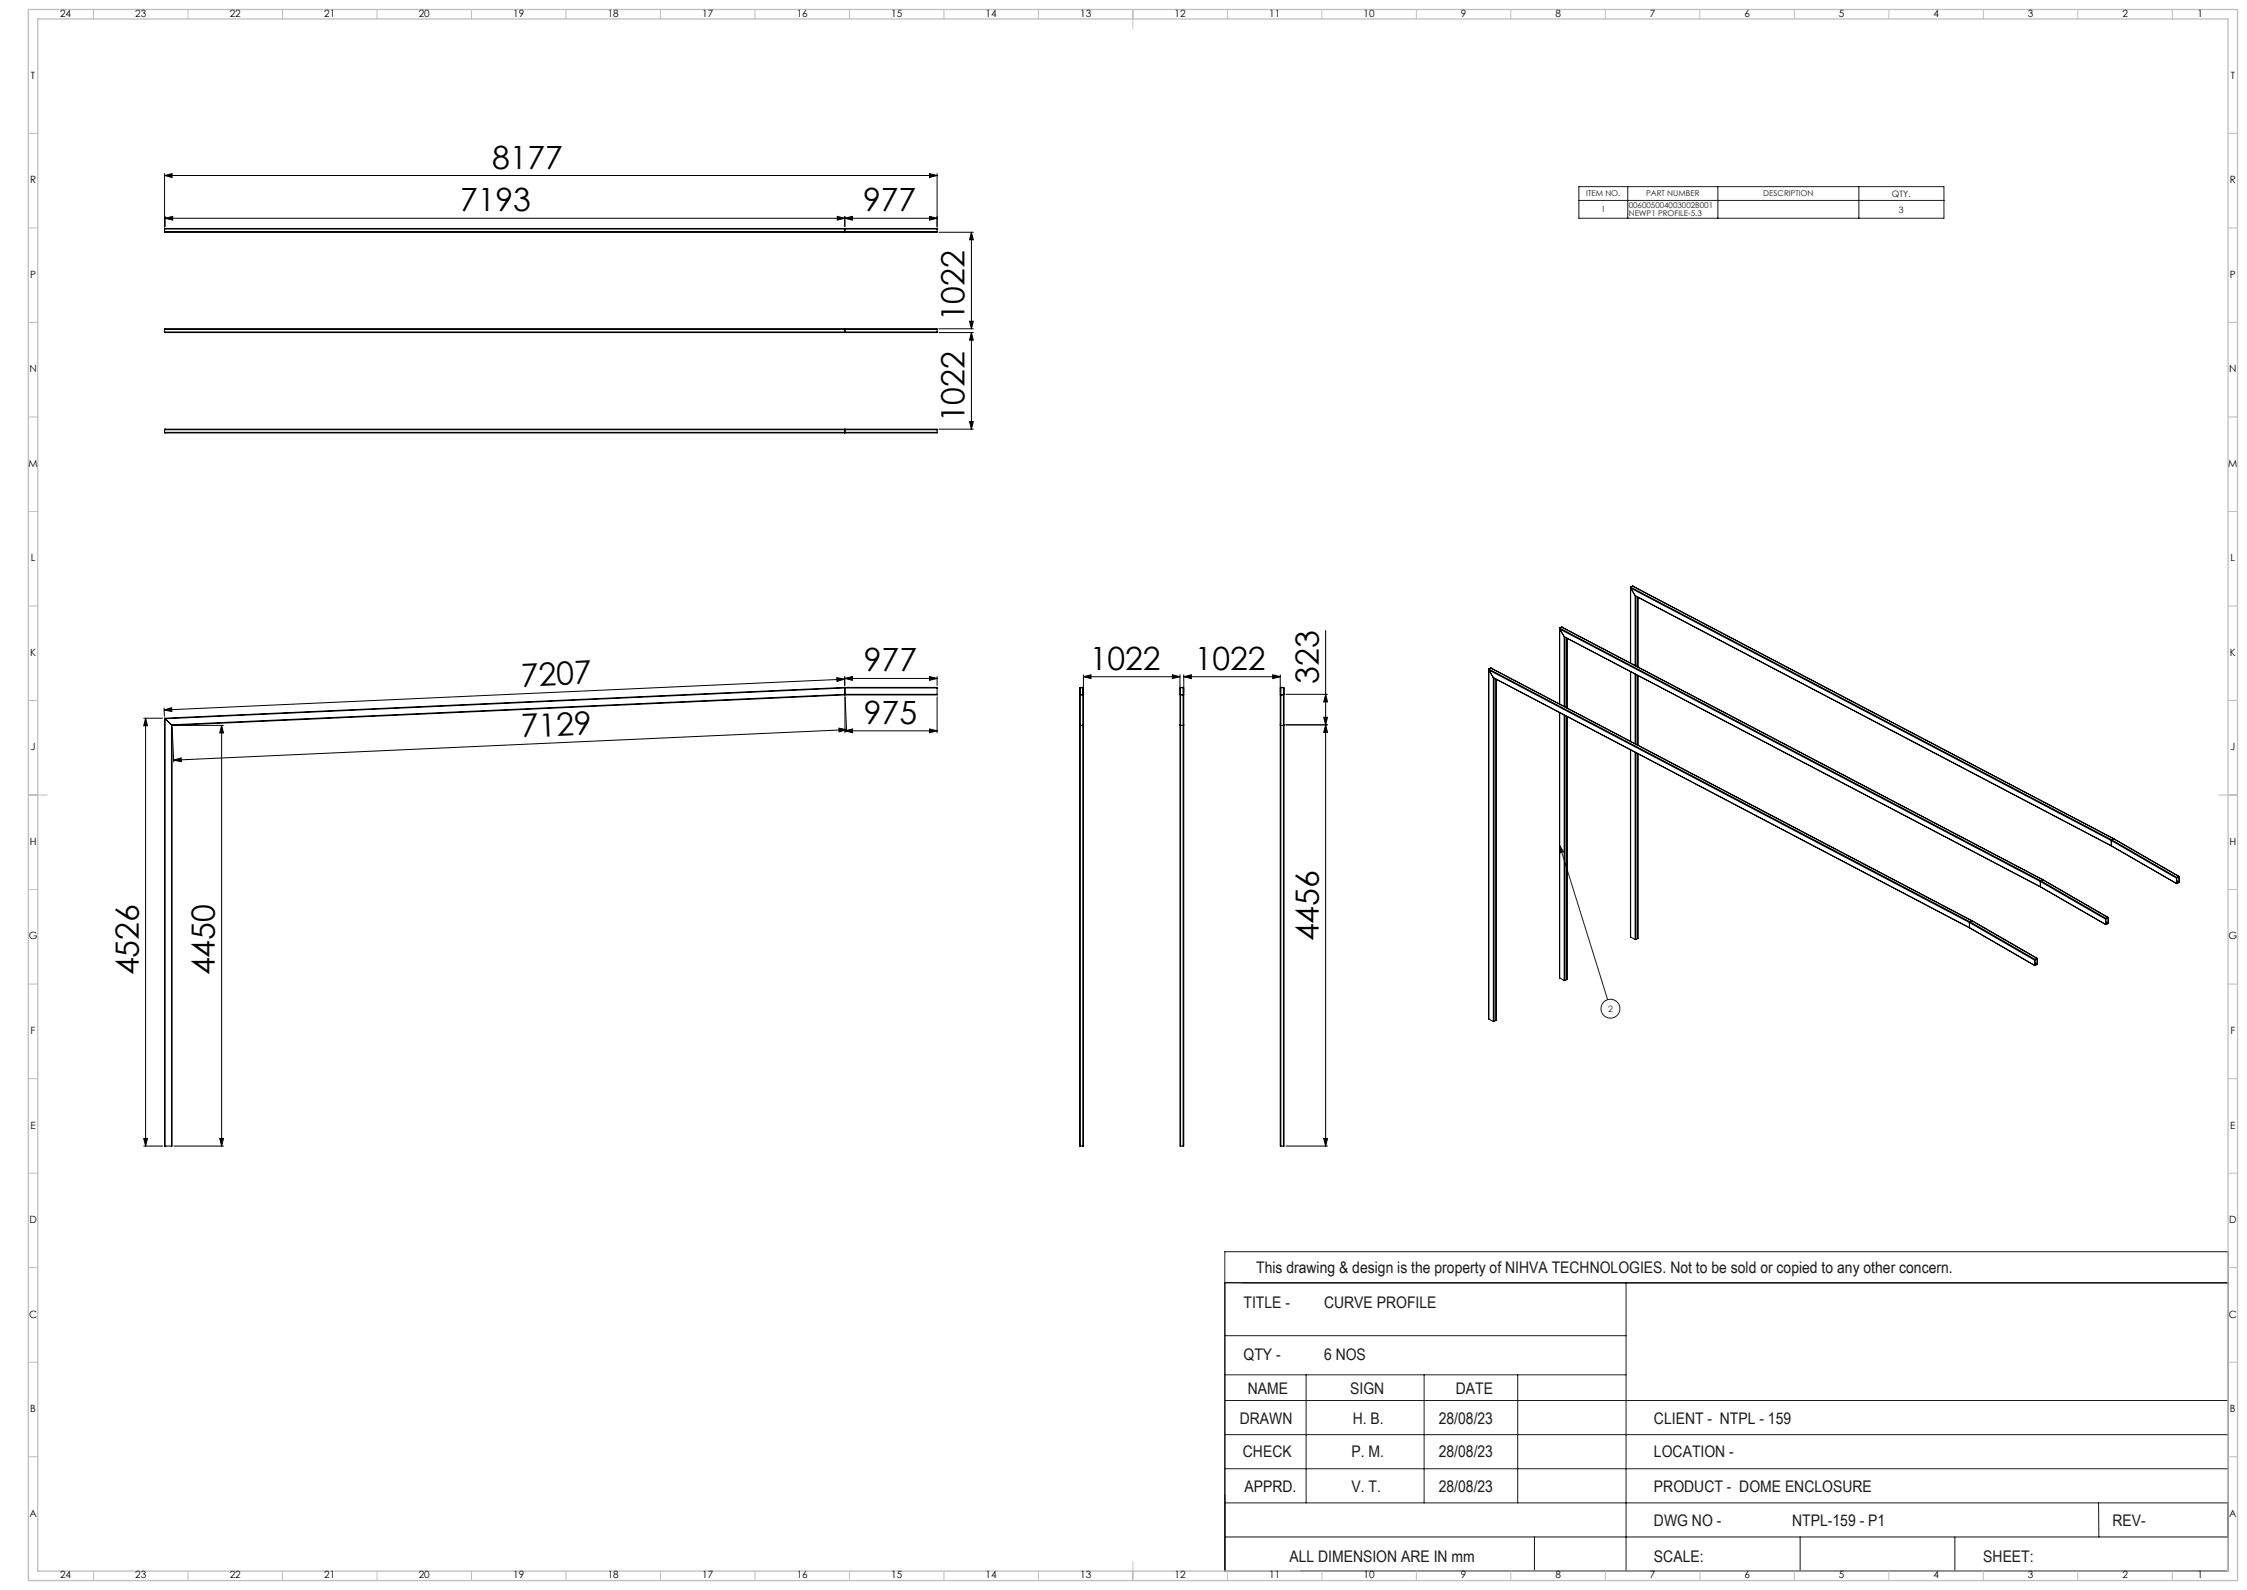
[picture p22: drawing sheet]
<svg xmlns="http://www.w3.org/2000/svg" width="1189mm" height="841mm" viewBox="0 0 1189 841" stroke-linecap="round" stroke-linejoin="round" font-family="sans-serif">
<defs><g id="words">
<g font-size="16.9">
<text x="260" y="89">8177</text>
<text x="243" y="112">7193</text>
<text x="457" y="112">977</text>
<text x="510" y="170" transform="rotate(-90 510 170)">1022</text>
<text x="510" y="223" transform="rotate(-90 510 223)">1022</text>
<text x="457" y="355">977</text>
<text x="577" y="354">1022</text>
<text x="632" y="354">1022</text>
<text x="276" y="363" transform="rotate(-3 276 363)">7207</text>
<text x="698" y="362" transform="rotate(-90 698 362)">323</text>
<text x="457" y="383">975</text>
<text x="276" y="390" transform="rotate(-3 276 390)">7129</text>
<text x="698" y="498" transform="rotate(-90 698 498)">4456</text>
<text x="73" y="516" transform="rotate(-90 73 516)">4526</text>
<text x="114" y="516" transform="rotate(-90 114 516)">4450</text>
</g>
<g font-size="8.5" fill="#191924">
<text x="665" y="674">This drawing &amp; design is the property of NIHVA TECHNOLOGIES. Not to be sold or copied to any other concern.</text>
<text x="658" y="692">TITLE -</text>
<text x="701" y="692">CURVE PROFILE</text>
<text x="658" y="719">QTY -</text>
<text x="701" y="719">6 NOS</text>
<text x="660" y="737">NAME</text>
<text x="714" y="737">SIGN</text>
<text x="770" y="737">DATE</text>
<text x="656" y="753">DRAWN</text>
<text x="716" y="753">H. B.</text>
<text x="761" y="753">28/08/23</text>
<text x="875" y="753">CLIENT - NTPL - 159</text>
<text x="658" y="771">CHECK</text>
<text x="715" y="771">P. M.</text>
<text x="761" y="771">28/08/23</text>
<text x="875" y="771">LOCATION -</text>
<text x="659" y="789">APPRD.</text>
<text x="715" y="789">V. T.</text>
<text x="761" y="789">28/08/23</text>
<text x="875" y="789">PRODUCT - DOME ENCLOSURE</text>
<text x="875" y="807">DWG NO -</text>
<text x="948" y="807">NTPL-159 - P1</text>
<text x="1118" y="807">REV-</text>
<text x="682" y="826">ALL DIMENSION ARE IN mm</text>
<text x="875" y="826">SCALE:</text>
<text x="1049" y="826">SHEET:</text>
</g>
<g font-size="5.3">
<text x="32" y="9">24</text>
<text x="72" y="9">23</text>
<text x="122" y="9">22</text>
<text x="172" y="9">21</text>
<text x="222" y="9">20</text>
<text x="272" y="9">19</text>
<text x="322" y="9">18</text>
<text x="372" y="9">17</text>
<text x="422" y="9">16</text>
<text x="472" y="9">15</text>
<text x="522" y="9">14</text>
<text x="572" y="9">13</text>
<text x="622" y="9">12</text>
<text x="672" y="9">11</text>
<text x="722" y="9">10</text>
<text x="773" y="9">9</text>
<text x="823" y="9">8</text>
<text x="873" y="9">7</text>
<text x="923" y="9">6</text>
<text x="973" y="9">5</text>
<text x="1023" y="9">4</text>
<text x="1073" y="9">3</text>
<text x="1123" y="9">2</text>
<text x="1163" y="9">1</text>
<text x="16" y="42">T</text>
<text x="1180" y="42">T</text>
<text x="16" y="97">R</text>
<text x="1180" y="97">R</text>
<text x="16" y="147">P</text>
<text x="1180" y="147">P</text>
<text x="16" y="197">N</text>
<text x="1180" y="197">N</text>
<text x="15" y="247">M</text>
<text x="1179" y="247">M</text>
<text x="16" y="297">L</text>
<text x="1180" y="297">L</text>
<text x="16" y="347">K</text>
<text x="1180" y="347">K</text>
<text x="16" y="397">J</text>
<text x="1180" y="397">J</text>
<text x="16" y="447">H</text>
<text x="1180" y="447">H</text>
<text x="15" y="497">G</text>
<text x="1179" y="497">G</text>
<text x="16" y="547">F</text>
<text x="1180" y="547">F</text>
<text x="16" y="597">E</text>
<text x="1180" y="597">E</text>
<text x="16" y="647">D</text>
<text x="1180" y="647">D</text>
<text x="15" y="697">C</text>
<text x="1179" y="697">C</text>
<text x="16" y="747">B</text>
<text x="1180" y="747">B</text>
<text x="16" y="802">A</text>
<text x="1180" y="802">A</text>
<text x="32" y="835">24</text>
<text x="72" y="835">23</text>
<text x="122" y="835">22</text>
<text x="172" y="835">21</text>
<text x="222" y="835">20</text>
<text x="272" y="835">19</text>
<text x="322" y="835">18</text>
<text x="372" y="835">17</text>
<text x="422" y="835">16</text>
<text x="472" y="835">15</text>
<text x="522" y="835">14</text>
<text x="572" y="835">13</text>
<text x="622" y="835">12</text>
<text x="672" y="835">11</text>
<text x="722" y="835">10</text>
<text x="773" y="835">9</text>
<text x="823" y="835">8</text>
<text x="873" y="835">7</text>
<text x="923" y="835">6</text>
<text x="973" y="835">5</text>
<text x="1023" y="835">4</text>
<text x="1073" y="835">3</text>
<text x="1123" y="835">2</text>
<text x="1163" y="835">1</text>
</g>
<g font-size="4.7" fill="#191924">
<text x="1001" y="104">QTY.</text>
<text x="1005" y="112">3</text>
<text x="851" y="535">2</text>
</g>
<g font-size="4.2" fill="#191924">
<text x="839" y="104">ITEM NO.</text>
<text x="871" y="104">PART NUMBER</text>
<text x="933" y="104">DESCRIPTION</text>
<text x="847" y="112">1</text>
<text x="862" y="110">006005004003002B001</text>
<text x="862" y="114">NEWP1 PROFILE-5.3</text>
</g>
</g></defs>
<g fill="none" stroke="#000" stroke-width=".53">
<path d="M87 93l4-1v2zM87 92v28M87 93h409M492 92l4 1-4 1zM496 92v28M87 115l4-1v2zM87 114v6M87 115h409M443 114l4 1-4 1zM447 114v6M447 115l4-1v2zM492 114l4 1-4 1z"/>
<path d="M497 123h18M514 123v51M514 123l1 4h-2zM497 174h18M497 176h18M513 170h2l-1 4zM514 176v51M514 176l1 4h-2zM497 227h18M513 223h2l-1 4zM701 333v273M443 358l4 1-4 1z"/>
<path d="M447 359l-360 17M447 359l4-1v2zM447 358v5v-5M447 359h49M492 358l4 1-4 1zM496 358v5M573 358l4-1v2zM573 358h51M573 357v9M620 357l4 1-4 1zM624 357v9M626 358l4-1v2z"/>
<path d="M626 357v9M626 358h51M673 357l4 1-4 1zM677 357v9M76 380h10M77 380v226M77 380l1 4h-2zM87 375v4M87 376l4-2v2zM496 369v19M680 367h22M700 379h2l-1 4z"/>
<path d="M701 367l1 4h-2zM91 385l1 18M92 384h26M117 384l1 4h-2zM117 384v222M444 385l4 1-4 1zM447 387l4-1v2zM447 387h49M448 386l-356 16M448 387l-1-18v19M492 386l4 1-4 1zM680 383h22"/>
<path d="M701 383l1 4h-2zM92 402l4-1v2zM76 602h2l-1 4zM76 606h10M92 606h26M116 602h2l-1 4zM680 606h22M700 602h2l-1 4zM648 678v153"/>
</g>
<g fill="none" stroke="#191924" stroke-width=".53">
<path d="M835 99h194v16h-194zM861 99v16M909 99v16M984 99v16M835 106h194M825 447l26 82M825 447l2 4h-2zM648 662h531v169h-531zM648 678h531M860 678v153M648 706h212M648 727h212"/>
<path d="M691 727v68M754 727v68M803 727v68M648 759h531M648 741h531M648 777h531M648 795h531M1110 795l1 18M648 813h531M812 813v18M953 813v18M1034 813v18"/>
<circle cx="852" cy="534" r="5"/>
</g>
<g fill="none" stroke="#c0c0c0" stroke-width=".53">
<path d="M49 5v5M99 5v5M149 5v5M199 5v5M249 5v5M299 5v5M349 5v5M399 5v5M449 5v5M499 5v5M549 5v5M599 5v10"/>
<path d="M649 5v5M699 5v5M749 5v5M799 5v5M849 5v5M899 5v5M949 5v5M999 5v5M1049 5v5M1099 5v5M1149 5v5M15 71h5"/>
<path d="M1179 71h5M15 121h5M1179 121h5M15 171h5M1179 171h5M15 221h5M1179 221h5M15 271h5M1179 271h5M15 321h5M1179 321h5M15 371h5"/>
<path d="M1179 371h5M15 421h10M1174 421h10M15 471h5M1179 471h5M15 521h5M1179 521h5M15 571h5M1179 571h5M15 621h5M1179 621h5M15 671h5"/>
<path d="M1179 671h5M15 721h5M1179 721h5M15 771h5M1179 771h5M49 831v5M99 831v5M149 831v5M199 831v5M249 831v5M299 831v5M349 831v5"/>
<path d="M399 831v5M449 831v5M499 831v5M549 831v5M599 826v10M649 831v5M699 831v5M749 831v5M799 831v5M849 831v5M899 831v5M949 831v5"/>
<path d="M999 831v5M1049 831v5M1099 831v5M1149 831v5"/>
</g>
<path d="M15 5h1169v831h-1169zM20 10h1159v821h-1159z" fill="none" stroke="#c0c0c0" stroke-width=".7"/>
<g fill="#000">
<path d="M87 93l4-1v2zM492 92l4 1-4 1z"/>
<path d="M443 114l4 1-4 1zM87 115l4-1v2z"/>
<path d="M443 358l4 1-4 1zM87 376l4-2v2zM444 385l4 1-4 1zM92 402l4-1v2z"/>
<path d="M492 358l4 1-4 1zM447 359l4-1v2zM492 114l4 1-4 1zM447 115l4-1v2z"/>
<path d="M573 358l4-1v2zM620 357l4 1-4 1z"/>
<path d="M626 358l4-1v2zM673 357l4 1-4 1z"/>
<path d="M77 380l1 4h-2zM76 602h2l-1 4zM514 123l1 4h-2zM513 170h2l-1 4zM514 176l1 4h-2zM513 223h2l-1 4z"/>
<path d="M701 367l1 4h-2zM700 379h2l-1 4z"/>
<path d="M117 384l1 4h-2zM116 602h2l-1 4zM701 383l1 4h-2zM700 602h2l-1 4z"/>
<path d="M492 386l4 1-4 1zM447 387l4-1v2z"/>
</g>
<path d="M825 447l2 4h-2z" fill="#191924"/>
<g fill="none" stroke="#000" stroke-width=".53">
<path d="M87 123h409M87 121v2M87 121h409M87 121h.1M447 121v2M447 121h.1M496 121v2M87 176h409M87 174v2M87 174h409M87 174h.1M447 174v2"/>
<path d="M447 176h.1M496 174v2M87 229h409M87 227v2M87 227h409M87 227h.1M447 227v2M447 227h.1M496 227v2M863 311v40M863 311h.1M863 311l254 133"/>
<path d="M863 311l254 134M863 311l2 4M864 310l255 134M864 310l254 134M864 310l-1 1M865 315h.1M865 315l252 133M865 315v37M866 315v37M867 316v37M825 332v40M825 332v1"/>
<path d="M825 332l255 134M825 333l255 133M825 333l3 4M825 333v39M826 332l255 133M826 332h.1M826 332h-1M828 337h.1M828 337l252 132M828 337v37M829 338v36M788 354v185"/>
<path d="M788 354h.1M788 354l254 134M788 354l2 4M789 353h.1M789 353l254 134M789 353l-1 1M790 358v1M790 358l252 133M790 358v182M790 359l252 132M791 359v181M792 359v181"/>
<path d="M863 355v37M865 357v36M866 357v37M867 357v37M87 380h.1M87 380v226M447 364h49M447 364h.1M447 364v3M447 364l-360 16M447 367v1M447 367h49"/>
<path d="M447 367l-356 16M447 368l-356 16M496 367l-49 1M496 364v3M572 364l-1 3h2h-2M572 364h1M572 364v242M573 364h.1M573 364v242M573 364h-2l1 242M624 367h2M625 364h.1"/>
<path d="M625 364h1M625 364v242M626 364v3h-1M626 364v242M678 364v3h1h-2M678 364h1M678 364v242M679 364h.1M679 364v242M679 364h-2l1 242M825 377v140M828 378v141"/>
<path d="M829 379v139M87 380l4 3M91 383v1M91 383v223M91 384v222M571 383l2 1M573 383v1zM624 383l2 1M626 384v-1zM677 383l2 1M679 384v-1zM863 397v99"/>
<path d="M865 398v99M866 398v99M867 399v97M1117 445l35 20v-1M1117 445v2M1117 447v1M1117 447l35 20M1117 444v1M1117 444l35 20M1118 444h1M1118 444l35 20M1118 444h-1"/>
<path d="M1119 444l34 20M1080 466l34 20M1080 466v3M1080 469h.1M1080 469l34 20M1080 466h.1M1081 465l35 20M1081 465l-1 1M1152 467h.1M1152 466l1 1M1152 464v3M1153 467h-1"/>
<path d="M1153 464v3M1153 464h-1M1153 464h.1M1153 467h.1M863 495v1M863 496l2 1M865 497h1M867 496l-1 1M1042 488l35 20M1042 488v3M1042 491h.1M1042 491l35 20"/>
<path d="M1042 488h.1M1042 488l35 19M1043 487h.1M1043 487l35 20M1043 487l-1 1M1114 489h.1M1114 486v3M1114 488h1M1114 486h.1M1114 486l2-1v3l-2 1M1115 485l-1 1M1115 488l-1 1"/>
<path d="M1115 485h.1M1115 488h.1M1115 485v3M825 517l3 2M828 519h.1M829 518l-1 1M829 518h.1M1077 508v3M1077 511h.1M1077 509l1 1M1077 507v1M1078 507h.1"/>
<path d="M1078 507l-1 1v3M1078 507h-1M1078 510l-1 1M1078 510h.1M1078 507v3M788 539h.1M788 539l2 1M792 540h-1M792 540h.1M790 540h1M87 606h4M572 606h1"/>
<path d="M625 606v-242h1v242M625 606h1M678 606h1"/>
</g>
<use href="#words"/>
</svg>
